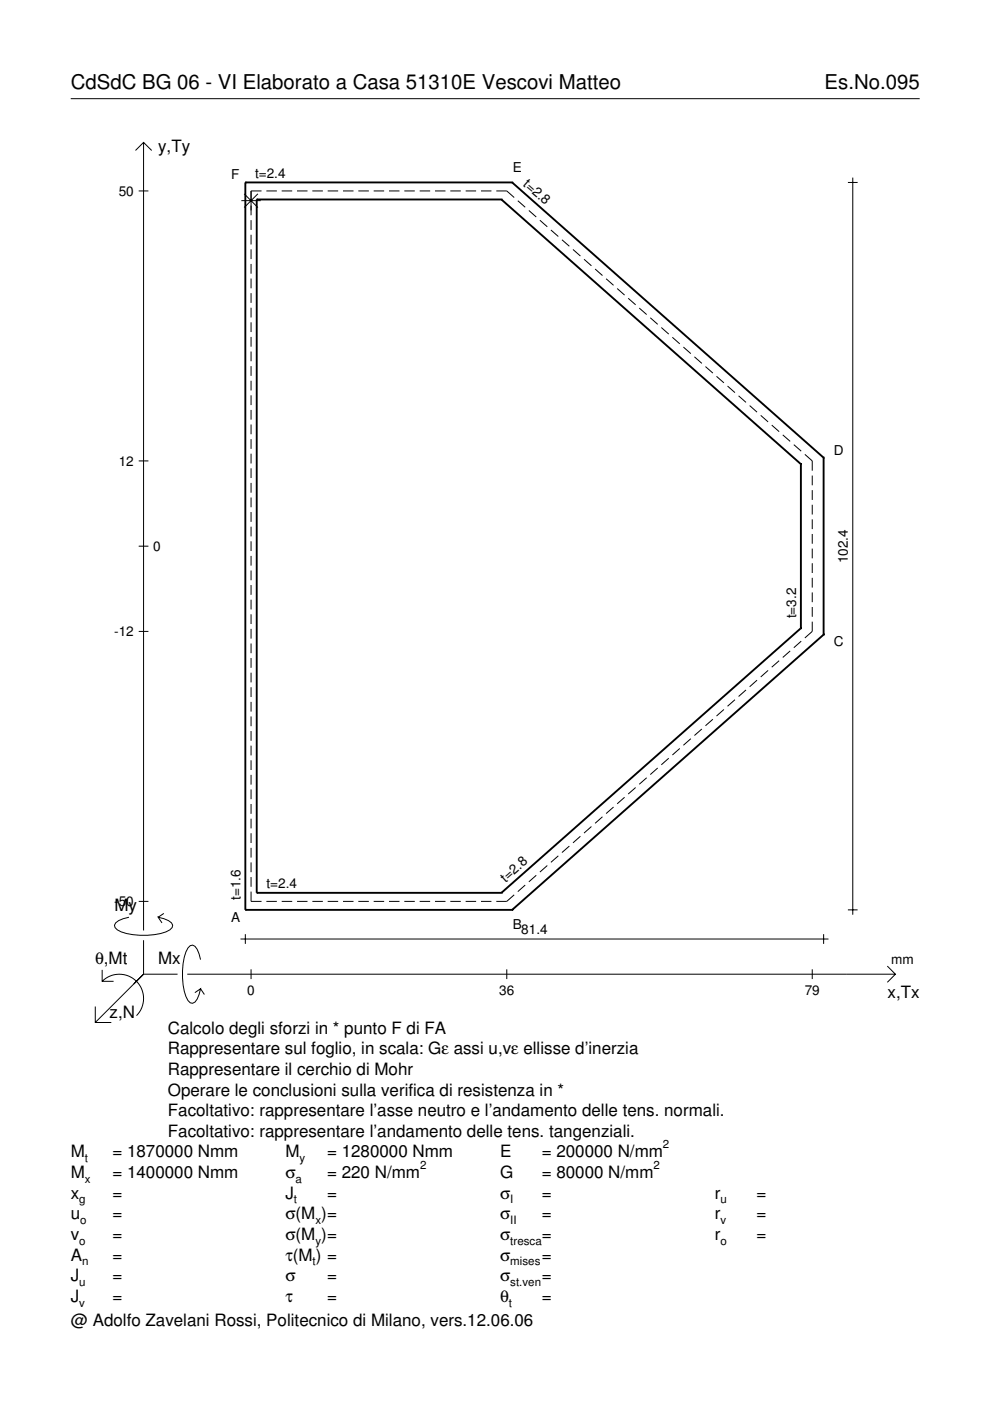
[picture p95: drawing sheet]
<svg xmlns="http://www.w3.org/2000/svg" width="210mm" height="297mm" viewBox="0 0 210 297" stroke-linecap="round" stroke-linejoin="round" font-family="sans-serif">
<defs><g id="words">
<g font-size="4.3">
<text x="15" y="18.9">CdSdC BG 06 - VI Elaborato a Casa 51310E Vescovi Matteo</text>
<text x="174.8" y="18.9">Es.No.095</text>
</g>
<g font-size="3.6">
<text x="33.5" y="32.3">y,Ty</text>
<text x="24.3" y="193.2">My</text>
<text x="20.1" y="204.5">θ,Mt</text>
<text x="33.5" y="204.5">Mx</text>
<text x="23.2" y="215.8">z,N</text>
<text x="188.2" y="211.7">x,Tx</text>
<text x="35.6" y="219.2">Calcolo degli sforzi in * punto F di FA</text>
<text x="35.6" y="227.9">Rappresentare il cerchio di Mohr</text>
<text x="35.6" y="223.5">Rappresentare sul foglio, in scala: Gε assi u,vε ellisse d’inerzia</text>
<text x="35.6" y="232.3">Operare le conclusioni sulla verifica di resistenza in *</text>
<text x="35.6" y="236.7">Facoltativo: rappresentare l’asse neutro e l’andamento delle tens. normali.</text>
<text x="15" y="245.4">M</text>
<text x="23.8" y="245.4">= 1870000 Nmm</text>
<text x="35.6" y="241">Facoltativo: rappresentare l’andamento delle tens. tangenziali.</text>
<text x="60.5" y="245.4">M</text>
<text x="69.3" y="245.4">= 1280000 Nmm</text>
<text x="106" y="245.4">E</text>
<text x="114.9" y="245.4">= 200000 N/mm</text>
<text x="15" y="249.8">M</text>
<text x="23.8" y="249.8">= 1400000 Nmm</text>
<text x="60.5" y="249.8">σ</text>
<text x="69.3" y="249.8">= 220 N/mm</text>
<text x="106" y="249.8">G</text>
<text x="114.9" y="249.8">= 80000 N/mm</text>
<text x="15" y="254.2">x</text>
<text x="23.8" y="254.2">=</text>
<text x="60.5" y="254.2">J</text>
<text x="69.3" y="254.2">=</text>
<text x="106" y="254.2">σ</text>
<text x="114.9" y="254.2">=</text>
<text x="151.5" y="254.2">r</text>
<text x="160.4" y="254.2">=</text>
<text x="15" y="258.5">u</text>
<text x="15" y="262.9">v</text>
<text x="23.8" y="258.5">=</text>
<text x="23.8" y="262.9">=</text>
<text x="60.5" y="262.9">σ(M )=</text>
<text x="60.5" y="258.5">σ(M )=</text>
<text x="106" y="258.5">σ</text>
<text x="106" y="262.9">σ</text>
<text x="114.9" y="258.5">=</text>
<text x="114.9" y="262.9">=</text>
<text x="151.5" y="258.5">r</text>
<text x="151.5" y="262.9">r</text>
<text x="160.4" y="258.5">=</text>
<text x="160.4" y="262.9">=</text>
<text x="15" y="267.3">A</text>
<text x="23.8" y="267.3">=</text>
<text x="60.5" y="267.3">τ(M ) =</text>
<text x="106" y="267.3">σ</text>
<text x="114.9" y="267.3">=</text>
<text x="15" y="271.7">J</text>
<text x="23.8" y="271.7">=</text>
<text x="60.5" y="271.7">σ</text>
<text x="69.3" y="271.7">=</text>
<text x="106" y="271.7">σ</text>
<text x="114.9" y="271.7">=</text>
<text x="15" y="281.2">@ Adolfo Zavelani Rossi, Politecnico di Milano, vers.12.06.06</text>
<text x="15" y="276">J</text>
<text x="23.8" y="276">=</text>
<text x="60.5" y="276">τ</text>
<text x="69.3" y="276">=</text>
<text x="106" y="276">θ</text>
<text x="114.9" y="276">=</text>
</g>
<g font-size="2.9">
<text x="25.2" y="41.5">50</text>
<text x="49" y="37.9">F</text>
<text x="54.1" y="37.7">t=2.4</text>
<text x="108.7" y="36.5">E</text>
<text x="110.8" y="39.3" transform="rotate(41 110.8 39.3)">t=2.8</text>
<text x="25.2" y="98.7">12</text>
<text x="176.8" y="96.4">D</text>
<text x="32.5" y="116.8">0</text>
<text x="179.8" y="119.4" transform="rotate(-90 179.8 119.4)">102.4</text>
<text x="168.8" y="131.1" transform="rotate(-90 168.8 131.1)">t=3.2</text>
<text x="24.2" y="134.9">-12</text>
<text x="176.8" y="137">C</text>
<text x="51" y="190.9" transform="rotate(-90 51 190.9)">t=1.6</text>
<text x="56.5" y="188.3">t=2.4</text>
<text x="107.2" y="187.2" transform="rotate(-41 107.2 187.2)">t=2.8</text>
<text x="24.2" y="192.1">-50</text>
<text x="49" y="195.5">A</text>
<text x="108.7" y="196.9">B</text>
<text x="110.5" y="198.1">81.4</text>
<text x="189" y="204.5">mm</text>
<text x="52.4" y="210.9">0</text>
<text x="105.8" y="210.9">36</text>
<text x="170.6" y="210.9">79</text>
</g>
<g font-size="2.4">
<text x="140.6" y="243.4">2</text>
<text x="18" y="246.4">t</text>
<text x="18" y="250.8">x</text>
<text x="62.7" y="250.8">a</text>
<text x="63.5" y="246.4">y</text>
<text x="89.1" y="247.8">2</text>
<text x="138.6" y="247.8">2</text>
<text x="16.8" y="255.2">g</text>
<text x="62.3" y="255.2">t</text>
<text x="108.2" y="255.2">I</text>
<text x="152.7" y="255.2">u</text>
<text x="16.8" y="263.9">o</text>
<text x="17" y="259.5">o</text>
<text x="66.9" y="259.5">x</text>
<text x="66.9" y="263.9">y</text>
<text x="108.2" y="259.5">II</text>
<text x="108.2" y="263.9">tresca</text>
<text x="152.7" y="259.5">v</text>
<text x="152.7" y="263.9">o</text>
<text x="17.4" y="268.3">n</text>
<text x="66.3" y="268.3">t</text>
<text x="108.2" y="268.3">mises</text>
<text x="16.8" y="272.7">u</text>
<text x="108.2" y="272.7">st.ven</text>
<text x="16.8" y="277">v</text>
<text x="107.9" y="277">t</text>
</g>
</g></defs>
<g fill="none" stroke="#000" stroke-width=".21">
<path d="M15 20.9h180M28.7 31.9l1.7-1.7 1.8 1.7M30.4 30.2v167.1M179.8 38.7h2M180.8 37.7v156.2M29.4 40.5h2.1M51.2 42.5h4.1M51.8 41.1l2.9 2.9M53.2 46.7v2M53.2 49.8v2M53.2 52.9v2M53.2 56v2"/>
<path d="M53.2 59.1v2M54.7 41.1l-2.9 2.9M55.4 40.5h-2.2v5.1M56.5 40.5h2.2M59.7 40.5h2.2M63 40.5h2.2M66.2 40.5h2.2M69.5 40.5h2.2M72.7 40.5h2.2M76 40.5h2.2M79.2 40.5h2.2M82.5 40.5h2.2"/>
<path d="M85.7 40.5h2.2M89 40.5h2.2M92.2 40.5h2.2M95.5 40.5h2.2M98.7 40.5h2.2M102 40.5h2.2M105.2 40.5h2.2l1.6 1.4M109.8 42.6l1.6 1.3M112.1 44.6l1.6 1.4M114.5 46.7l1.5 1.4M116.8 48.8l1.6 1.3M119.1 50.8l1.6 1.4"/>
<path d="M121.5 52.9l1.6 1.4M123.8 55l1.6 1.4M126.2 57l1.5 1.4M128.5 59.1l1.6 1.4M53.2 62.2v2M53.2 65.2v2.1M53.2 68.3v2.1M53.2 71.4v2.1M53.2 74.5v2.1M53.2 77.6v2.1M130.9 61.2l1.5 1.4M133.2 63.2l1.6 1.4"/>
<path d="M135.5 65.3l1.6 1.4M137.9 67.4l1.5 1.4M140.2 69.4l1.6 1.4M142.6 71.5l1.5 1.4M144.9 73.6l1.6 1.4M147.2 75.7l1.6 1.3M149.6 77.7l1.5 1.4M151.9 79.8l1.6 1.4M29.4 97.7h2.1M53.2 80.7v2.1M53.2 83.8v2.1M53.2 86.9v2.1"/>
<path d="M53.2 90v2.1M53.2 93.1v2.1M53.2 96.2v2.1M53.2 99.3v2.1M154.3 81.9l1.5 1.3M156.6 83.9l1.6 1.4M158.9 86l1.6 1.4M161.3 88.1l1.6 1.4M163.6 90.1l1.6 1.4M166 92.2l1.5 1.4M168.3 94.3l1.6 1.4M170.6 96.3l1.6 1.4v2.1"/>
<path d="M29.4 115.8h2.1M53.2 102.4v2.1M53.2 105.5v2M53.2 108.6v2M53.2 111.7v2M53.2 114.8v2M53.2 117.9v2M172.2 100.8v2.1M172.2 103.9v2.1M172.2 107v2.1M172.2 110.1v2.1M172.2 113.2v2.1"/>
<path d="M172.2 116.3v2.1M172.2 119.4v2.1M29.4 133.9h2.1M53.2 121v2M53.2 124.1v2M53.2 127.1v2.1M53.2 130.2v2.1M53.2 133.3v2.1M53.2 136.4v2.1M53.2 139.5v2.1M167.5 138l-1.5 1.4M169.9 135.9l-1.6 1.4"/>
<path d="M172.2 122.5v2.1M172.2 125.6v2.1M172.2 128.7v2.1M172.2 131.8v2.1l-1.6 1.4M53.2 142.6v2.1M53.2 145.7v2.1M53.2 148.8v2.1M53.2 151.9v2.1M53.2 155v2.1M53.2 158.1v2.1M144.1 158.7l-1.5 1.4M146.5 156.6l-1.6 1.4"/>
<path d="M148.8 154.6l-1.6 1.3M151.1 152.5l-1.5 1.4M153.5 150.4l-1.6 1.4M155.8 148.4l-1.5 1.3M158.2 146.3l-1.6 1.4M160.5 144.2l-1.6 1.4M162.9 142.1l-1.6 1.4M165.2 140.1l-1.6 1.4M53.2 161.2v2.1M53.2 164.3v2.1M53.2 167.4v2M53.2 170.5v2"/>
<path d="M53.2 173.6v2M53.2 176.7v2M53.2 179.8v2M120.7 179.4l-1.6 1.4M123.1 177.3l-1.6 1.4M125.4 175.2l-1.6 1.4M127.7 173.2l-1.5 1.4M130.1 171.1l-1.6 1.4M132.4 169l-1.5 1.4M134.8 167l-1.6 1.4M137.1 164.9l-1.6 1.4M139.4 162.8l-1.5 1.4"/>
<path d="M141.8 160.8l-1.6 1.4M27.3 194.5a3.6 3.6 0 0 0-3 1.7l.1 .5a5.6 5.6 0 0 0 3.8 1.5 13.4 13.4 0 0 0 7.8-1l.5-.5 .1-.5a3.6 3.6 0 0 0-3.1-1.7l.8 1.2M29.4 191.1h2.1M30.4 199.3v7.3M34.7 193.7l-1.2 .8M51 199.1h124.7M52 198.1v2M53.2 189v2.1h2.2M53.2 182.9v2M53.2 186v2M56.5 191.1h2.2M59.7 191.1h2.2"/>
<path d="M63 191.1h2.2M66.2 191.1h2.2M69.5 191.1h2.2M72.7 191.1h2.2M76 191.1h2.2M79.2 191.1h2.2M82.5 191.1h2.2M85.7 191.1h2.2M89 191.1h2.2M92.2 191.1h2.2M95.5 191.1h2.2M98.7 191.1h2.2"/>
<path d="M102 191.1h2.2M109 189.7l-1.6 1.4h-2.2M111.4 187.7l-1.6 1.3M113.7 185.6l-1.6 1.4M116 183.5l-1.5 1.4M118.4 181.5l-1.6 1.3M174.6 198.1v2M179.8 192.9h2M20.2 213.4v3.4h3.4M21.7 208.1a5.1 5.1 0 0 1 7.2 0 5.1 5.1 0 0 1 0 7.2M21.7 205.6v2.5h2.4M30.4 206.6l-10.2 10.2"/>
<path d="M30.4 206.6h7.2M39.7 206.6h150.1M42.5 203.5a3.6 3.6 0 0 0-1.7-3.1l-.5 .1a5.7 5.7 0 0 0-1.5 3.8 13.3 13.3 0 0 0 1 7.8l.5 .5 .5 .1a3.6 3.6 0 0 0 1.7-3.1l-1.2 .9M42.5 209.6l.8 1.3M53.2 205.5v2.1M107.4 205.5v2.1M172.2 205.5v2.1M188.1 204.8l1.7 1.8-1.7 1.7"/>
</g>
<g fill="none" stroke="#000" stroke-width=".4">
<path d="M52 38.7h.1M52 38.7h56.6M52 38.7v154.2M108.6 38.7h.1M108.6 38.7l66 58.3M54.4 42.3h.1M54.4 42.3h51.9M54.4 42.3v147M106.3 42.3h.1M106.3 42.3l63.5 56.1M169.8 98.4h.1M169.8 98.4v34.8"/>
<path d="M174.6 97h.1M174.6 97v37.6M169.8 133.2h.1M169.8 133.2l-63.5 56.1M174.6 134.6h.1M174.6 134.6l-66 58.3M52 192.9h.1M52 192.9h56.6M54.4 189.3h.1M54.4 189.3h51.9M106.3 189.3h.1M108.6 192.9h.1"/>
</g>
<use href="#words"/>
</svg>
